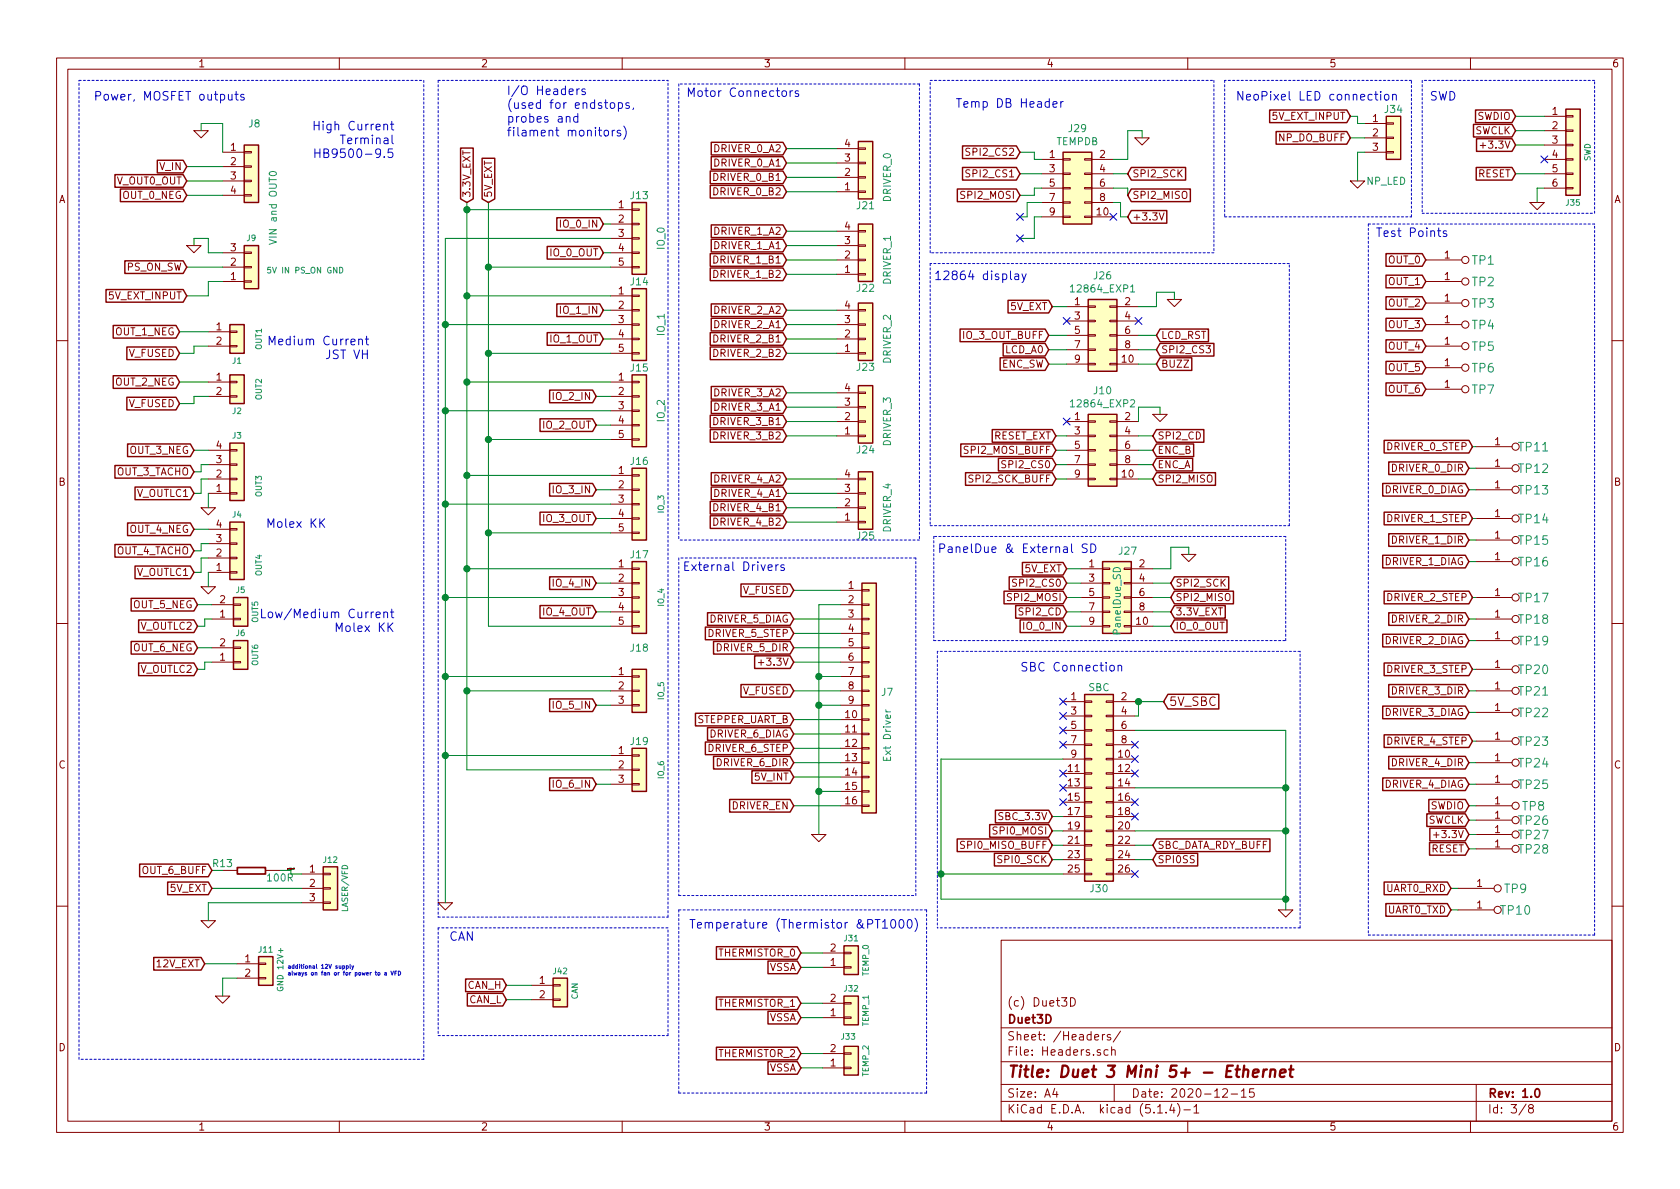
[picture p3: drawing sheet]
<svg xmlns="http://www.w3.org/2000/svg" width="297mm" height="210mm" viewBox="0 0 297 210" stroke-linecap="round" stroke-linejoin="round" font-family="sans-serif">
<defs><g id="words">
<text font-size="2.8" fill="#840000" x="178" y="190.5">Title: Duet 3 Mini 5+ - Ethernet</text>
<g font-size="2.1" fill="#0000c2">
<text x="16.5" y="17.8">Power, MOSFET outputs</text>
<text x="89.5" y="16.8">I/O Headers</text>
<text x="121.3" y="17.1">Motor Connectors</text>
<text x="218.4" y="17.8">NeoPixel LED connection</text>
<text x="252.7" y="17.8">SWD</text>
<text x="56.9" y="23.1">High Current</text>
<text x="89.5" y="19.2">(used for endstops,</text>
<text x="89.5" y="21.7">probes and</text>
<text x="168.9" y="19">Temp DB Header</text>
<text x="58.4" y="27.9">HB9500-9.5</text>
<text x="61" y="25.5">Terminal</text>
<text x="89.5" y="24.1">filament monitors)</text>
<text x="243.2" y="41.9">Test Points</text>
<text x="165.1" y="49.5">12864 display</text>
<text x="49.1" y="61.1">Medium Current</text>
<text x="58" y="63.5">JST VH</text>
<text x="48.1" y="93.3">Molex KK</text>
<text x="120.6" y="101">External Drivers</text>
<text x="165.7" y="97.8">PanelDue &amp; External SD</text>
<text x="48.7" y="109.3">Low/Medium Current</text>
<text x="60.2" y="111.8">Molex KK</text>
<text x="180.3" y="118.7">SBC Connection</text>
<text x="79.4" y="166.4">CAN</text>
<text x="121.8" y="164.2">Temperature (Thermistor &amp;PT1000)</text>
</g>
<g font-size="2.1" fill="#008484">
<text x="260.3" y="46.8">TP1</text>
<text x="260.3" y="50.6">TP2</text>
<text x="260.3" y="54.4">TP3</text>
<text x="260.3" y="58.2">TP4</text>
<text x="260.3" y="62">TP5</text>
<text x="260.3" y="65.9">TP6</text>
<text x="260.3" y="69.7">TP7</text>
<text x="268.6" y="83.6">TP12</text>
<text x="268.6" y="79.8">TP11</text>
<text x="268.6" y="87.4">TP13</text>
<text x="268.6" y="92.5">TP14</text>
<text x="268.6" y="100.1">TP16</text>
<text x="268.6" y="96.3">TP15</text>
<text x="268.6" y="106.5">TP17</text>
<text x="268.6" y="110.3">TP18</text>
<text x="268.6" y="119.2">TP20</text>
<text x="268.6" y="114.1">TP19</text>
<text x="268.6" y="123">TP21</text>
<text x="268.6" y="131.9">TP23</text>
<text x="268.6" y="126.8">TP22</text>
<text x="268.6" y="135.7">TP24</text>
<text x="268.6" y="139.5">TP25</text>
<text x="269.2" y="143.3">TP8</text>
<text x="268.6" y="148.4">TP27</text>
<text x="268.6" y="145.9">TP26</text>
<text x="268.6" y="150.9">TP28</text>
<text x="265.4" y="161.7">TP10</text>
<text x="266" y="157.9">TP9</text>
</g>
<g font-size="2.1" fill="#840000">
<text x="206.7" y="124.8">5V_SBC</text>
<text x="178" y="178">(c) Duet3D</text>
<text x="178" y="184">Sheet: /Headers/</text>
<text x="178" y="181">Duet3D</text>
<text x="178" y="186.7">File: Headers.sch</text>
<text x="178" y="196.9">KiCad E.D.A. kicad (5.1.4)-1</text>
<text x="178" y="194.1">Size: A4</text>
<text x="200" y="194.1">Date: 2020-12-15</text>
<text x="263" y="194.1">Rev: 1.0</text>
<text x="263" y="196.9">Id: 3/8</text>
</g>
<g font-size="1.8" fill="#840000">
<text x="35" y="11.9">1</text>
<text x="85" y="11.9">2</text>
<text x="135" y="11.9">3</text>
<text x="185" y="11.9">4</text>
<text x="235" y="11.9">5</text>
<text x="285" y="11.9">6</text>
<text x="225.1" y="21.2">5V_EXT_INPUT</text>
<text x="242.7" y="21.6">1</text>
<text x="260.7" y="23.7">SWCLK</text>
<text x="261.2" y="21.2">SWDIO</text>
<text x="274.5" y="20.3">1</text>
<text x="274.5" y="22.9">2</text>
<text x="40.8" y="26.7">1</text>
<text x="40.8" y="29.2">2</text>
<text x="126.4" y="26.9">DRIVER_0_A2</text>
<text x="126.4" y="29.5">DRIVER_0_A1</text>
<text x="149.4" y="28.6">3</text>
<text x="149.4" y="26">4</text>
<text x="171.3" y="27.6">SPI2_CS2</text>
<text x="185.6" y="27.9">1</text>
<text x="194.5" y="27.9">2</text>
<text x="226.2" y="25">NP_DO_BUFF</text>
<text x="242.7" y="24.1">2</text>
<text x="242.7" y="26.7">3</text>
<text x="262.5" y="26.3">+3.3V</text>
<text x="274.5" y="25.4">3</text>
<text x="274.5" y="27.9">4</text>
<text x="10.4" y="35.9">A</text>
<text x="20.6" y="32.6">V_OUT0_OUT</text>
<text x="21.7" y="35.2">OUT_0_NEG</text>
<text x="28.3" y="30.1">V_IN</text>
<text x="40.8" y="31.7">3</text>
<text x="40.8" y="34.3">4</text>
<text x="83.2" y="35" transform="rotate(-90 83.2 35)">3.3V_EXT</text>
<text x="87" y="35" transform="rotate(-90 87 35)">5V_EXT</text>
<text x="126.4" y="34.5">DRIVER_0_B2</text>
<text x="126.4" y="32">DRIVER_0_B1</text>
<text x="149.4" y="33.6">1</text>
<text x="149.4" y="31.1">2</text>
<text x="170.2" y="35.2">SPI2_MOSI</text>
<text x="171.3" y="31.4">SPI2_CS1</text>
<text x="185.6" y="30.5">3</text>
<text x="185.6" y="33">5</text>
<text x="185.6" y="35.6">7</text>
<text x="194.5" y="30.5">4</text>
<text x="194.5" y="33">6</text>
<text x="194.5" y="35.6">8</text>
<text x="200.2" y="35.2">SPI2_MISO</text>
<text x="200.2" y="31.4">SPI2_SCK</text>
<text x="261.3" y="31.4">RESET</text>
<text x="274.5" y="30.5">5</text>
<text x="274.5" y="33">6</text>
<text x="285.4" y="35.9">A</text>
<text x="99.3" y="40.3">IO_0_IN</text>
<text x="109.4" y="36.8">1</text>
<text x="109.4" y="39.4">2</text>
<text x="109.4" y="41.9">3</text>
<text x="126.4" y="41.5">DRIVER_1_A2</text>
<text x="149.4" y="40.6">4</text>
<text x="185.6" y="38.1">9</text>
<text x="194" y="38.1">10</text>
<text x="200.2" y="39">+3.3V</text>
<text x="22.4" y="47.9">PS_ON_SW</text>
<text x="40.8" y="47">2</text>
<text x="40.8" y="44.4">3</text>
<text x="97.3" y="45.3">IO_0_OUT</text>
<text x="109.4" y="44.4">4</text>
<text x="109.4" y="47">5</text>
<text x="126.4" y="46.6">DRIVER_1_B1</text>
<text x="126.4" y="44.1">DRIVER_1_A1</text>
<text x="149.4" y="45.7">2</text>
<text x="149.4" y="43.2">3</text>
<text x="245.6" y="46.6">OUT_0</text>
<text x="255.4" y="45.7">1</text>
<text x="19.4" y="53">5V_EXT_INPUT</text>
<text x="40.8" y="49.5">1</text>
<text x="109.4" y="52.1">1</text>
<text x="126.4" y="49.1">DRIVER_1_B2</text>
<text x="149.4" y="48.3">1</text>
<text x="190" y="54">1</text>
<text x="198.9" y="54">2</text>
<text x="245.6" y="50.4">OUT_1</text>
<text x="255.4" y="49.5">1</text>
<text x="255.4" y="53.3">1</text>
<text x="20.4" y="59.3">OUT_1_NEG</text>
<text x="38.3" y="58.4">1</text>
<text x="99.3" y="55.5">IO_1_IN</text>
<text x="109.4" y="54.6">2</text>
<text x="109.4" y="57.1">3</text>
<text x="109.4" y="59.7">4</text>
<text x="126.4" y="55.5">DRIVER_2_A2</text>
<text x="126.4" y="58">DRIVER_2_A1</text>
<text x="149.4" y="59.7">2</text>
<text x="149.4" y="57.1">3</text>
<text x="149.4" y="54.6">4</text>
<text x="170.4" y="59.9">IO_3_OUT_BUFF</text>
<text x="178.7" y="54.9">5V_EXT</text>
<text x="190" y="56.5">3</text>
<text x="190" y="59">5</text>
<text x="198.9" y="56.5">4</text>
<text x="198.9" y="59">6</text>
<text x="205.3" y="59.9">LCD_RST</text>
<text x="245.6" y="54.2">OUT_2</text>
<text x="245.6" y="58">OUT_3</text>
<text x="255.4" y="57.1">1</text>
<text x="22.8" y="63.1">V_FUSED</text>
<text x="38.3" y="61">2</text>
<text x="97.3" y="60.6">IO_1_OUT</text>
<text x="109.4" y="62.2">5</text>
<text x="126.4" y="63.1">DRIVER_2_B2</text>
<text x="126.4" y="60.6">DRIVER_2_B1</text>
<text x="149.4" y="62.2">1</text>
<text x="177.1" y="65">ENC_SW</text>
<text x="177.7" y="62.5">LCD_A0</text>
<text x="190" y="61.6">7</text>
<text x="190" y="64.1">9</text>
<text x="198.4" y="64.1">10</text>
<text x="198.9" y="61.6">8</text>
<text x="205.3" y="62.5">SPI2_CS3</text>
<text x="205.3" y="65">BUZZ</text>
<text x="245.6" y="65.7">OUT_5</text>
<text x="245.6" y="61.8">OUT_4</text>
<text x="255.4" y="61">1</text>
<text x="255.4" y="64.8">1</text>
<text x="20.4" y="68.2">OUT_2_NEG</text>
<text x="38.3" y="67.3">1</text>
<text x="38.3" y="69.8">2</text>
<text x="98" y="70.7">IO_2_IN</text>
<text x="109.4" y="67.3">1</text>
<text x="109.4" y="69.8">2</text>
<text x="126.4" y="70.1">DRIVER_3_A2</text>
<text x="149.4" y="71.7">3</text>
<text x="149.4" y="69.2">4</text>
<text x="245.6" y="69.5">OUT_6</text>
<text x="255.4" y="68.6">1</text>
<text x="22.8" y="72">V_FUSED</text>
<text x="96.1" y="75.8">IO_2_OUT</text>
<text x="109.4" y="72.4">3</text>
<text x="109.4" y="74.9">4</text>
<text x="109.4" y="77.5">5</text>
<text x="126.4" y="77.7">DRIVER_3_B2</text>
<text x="126.4" y="75.2">DRIVER_3_B1</text>
<text x="126.4" y="72.6">DRIVER_3_A1</text>
<text x="149.4" y="76.8">1</text>
<text x="149.4" y="74.3">2</text>
<text x="175.6" y="77.7">RESET_EXT</text>
<text x="190" y="74.3">1</text>
<text x="190" y="76.8">3</text>
<text x="198.9" y="74.3">2</text>
<text x="198.9" y="76.8">4</text>
<text x="204.6" y="77.7">SPI2_CD</text>
<text x="23" y="80.3">OUT_3_NEG</text>
<text x="38.3" y="81.9">3</text>
<text x="38.3" y="79.4">4</text>
<text x="109.4" y="83.8">1</text>
<text x="170.9" y="80.3">SPI2_MOSI_BUFF</text>
<text x="177.6" y="82.8">SPI2_CS0</text>
<text x="190" y="79.4">5</text>
<text x="190" y="81.9">7</text>
<text x="198.9" y="79.4">6</text>
<text x="198.9" y="81.9">8</text>
<text x="204.6" y="80.3">ENC_B</text>
<text x="204.6" y="82.8">ENC_A</text>
<text x="245.3" y="79.6">DRIVER_0_STEP</text>
<text x="246.3" y="83.4">DRIVER_0_DIR</text>
<text x="264.3" y="82.5">1</text>
<text x="264.3" y="78.7">1</text>
<text x="10.4" y="85.9">B</text>
<text x="20.5" y="84.1">OUT_3_TACHO</text>
<text x="24.3" y="87.9">V_OUTLC1</text>
<text x="38.3" y="87">1</text>
<text x="38.3" y="84.4">2</text>
<text x="98" y="87.2">IO_3_IN</text>
<text x="109.4" y="86.4">2</text>
<text x="109.4" y="88.9">3</text>
<text x="126.4" y="85.3">DRIVER_4_A2</text>
<text x="126.4" y="87.9">DRIVER_4_A1</text>
<text x="149.4" y="89.5">2</text>
<text x="149.4" y="87">3</text>
<text x="149.4" y="84.4">4</text>
<text x="171.7" y="85.3">SPI2_SCK_BUFF</text>
<text x="190" y="84.4">9</text>
<text x="198.4" y="84.4">10</text>
<text x="204.6" y="85.3">SPI2_MISO</text>
<text x="244.9" y="87.2">DRIVER_0_DIAG</text>
<text x="264.3" y="86.4">1</text>
<text x="285.4" y="85.9">B</text>
<text x="23" y="94.2">OUT_4_NEG</text>
<text x="38.3" y="95.9">3</text>
<text x="38.3" y="93.3">4</text>
<text x="96.1" y="92.3">IO_3_OUT</text>
<text x="109.4" y="91.4">4</text>
<text x="109.4" y="94">5</text>
<text x="126.4" y="93">DRIVER_4_B2</text>
<text x="126.4" y="90.4">DRIVER_4_B1</text>
<text x="149.4" y="92.1">1</text>
<text x="245.3" y="92.3">DRIVER_1_STEP</text>
<text x="264.3" y="95.2">1</text>
<text x="264.3" y="91.4">1</text>
<text x="20.5" y="98">OUT_4_TACHO</text>
<text x="24.3" y="101.8">V_OUTLC1</text>
<text x="38.3" y="101">1</text>
<text x="38.3" y="98.4">2</text>
<text x="109.4" y="100.3">1</text>
<text x="181.2" y="101.2">5V_EXT</text>
<text x="192.6" y="100.3">1</text>
<text x="201.4" y="100.3">2</text>
<text x="244.9" y="99.9">DRIVER_1_DIAG</text>
<text x="246.3" y="96.1">DRIVER_1_DIR</text>
<text x="264.3" y="99.1">1</text>
<text x="23.6" y="107.6">OUT_5_NEG</text>
<text x="38.9" y="106.7">2</text>
<text x="98" y="103.8">IO_4_IN</text>
<text x="109.4" y="102.9">2</text>
<text x="109.4" y="105.4">3</text>
<text x="109.4" y="107.9">4</text>
<text x="131.4" y="105">V_FUSED</text>
<text x="150" y="104.1">1</text>
<text x="150" y="106.7">2</text>
<text x="178.5" y="106.3">SPI2_MOSI</text>
<text x="179.6" y="103.8">SPI2_CS0</text>
<text x="192.6" y="102.9">3</text>
<text x="192.6" y="105.4">5</text>
<text x="192.6" y="107.9">7</text>
<text x="201.4" y="102.9">4</text>
<text x="201.4" y="105.4">6</text>
<text x="201.4" y="107.9">8</text>
<text x="207.8" y="103.8">SPI2_SCK</text>
<text x="207.8" y="106.3">SPI2_MISO</text>
<text x="245.3" y="106.3">DRIVER_2_STEP</text>
<text x="264.3" y="105.4">1</text>
<text x="24.9" y="111.4">V_OUTLC2</text>
<text x="38.9" y="109.2">1</text>
<text x="96.1" y="108.8">IO_4_OUT</text>
<text x="109.4" y="110.5">5</text>
<text x="125.3" y="112.6">DRIVER_5_STEP</text>
<text x="125.5" y="110.1">DRIVER_5_DIAG</text>
<text x="150" y="109.2">3</text>
<text x="150" y="111.8">4</text>
<text x="180.4" y="108.8">SPI2_CD</text>
<text x="181.2" y="111.4">IO_0_IN</text>
<text x="192.6" y="110.5">9</text>
<text x="201" y="110.5">10</text>
<text x="207.8" y="108.8">3.3V_EXT</text>
<text x="207.8" y="111.4">IO_0_OUT</text>
<text x="244.9" y="113.9">DRIVER_2_DIAG</text>
<text x="246.3" y="110.1">DRIVER_2_DIR</text>
<text x="264.3" y="113">1</text>
<text x="264.3" y="109.2">1</text>
<text x="23.6" y="115.2">OUT_6_NEG</text>
<text x="24.9" y="119">V_OUTLC2</text>
<text x="38.9" y="116.8">1</text>
<text x="38.9" y="114.3">2</text>
<text x="109.4" y="119.4">1</text>
<text x="126.9" y="115.2">DRIVER_5_DIR</text>
<text x="134.9" y="117.7">+3.3V</text>
<text x="150" y="114.3">5</text>
<text x="150" y="116.8">6</text>
<text x="150" y="119.4">7</text>
<text x="245.3" y="119">DRIVER_3_STEP</text>
<text x="264.3" y="118.1">1</text>
<text x="98" y="125.3">IO_5_IN</text>
<text x="109.4" y="121.9">2</text>
<text x="109.4" y="124.5">3</text>
<text x="131.4" y="122.8">V_FUSED</text>
<text x="150" y="121.9">8</text>
<text x="150" y="124.5">9</text>
<text x="189.4" y="123.8">1</text>
<text x="198.3" y="123.8">2</text>
<text x="246.3" y="122.8">DRIVER_3_DIR</text>
<text x="264.3" y="125.7">1</text>
<text x="264.3" y="121.9">1</text>
<text x="123.1" y="127.9">STEPPER_UART_B</text>
<text x="125.5" y="130.4">DRIVER_6_DIAG</text>
<text x="149.5" y="127">10</text>
<text x="149.5" y="129.5">11</text>
<text x="189.4" y="126.4">3</text>
<text x="189.4" y="128.9">5</text>
<text x="189.4" y="131.4">7</text>
<text x="198.3" y="126.4">4</text>
<text x="198.3" y="128.9">6</text>
<text x="198.3" y="131.4">8</text>
<text x="244.9" y="126.6">DRIVER_3_DIAG</text>
<text x="245.3" y="131.7">DRIVER_4_STEP</text>
<text x="264.3" y="130.8">1</text>
<text x="10.4" y="135.9">C</text>
<text x="109.4" y="133.3">1</text>
<text x="109.4" y="135.9">2</text>
<text x="125.3" y="133">DRIVER_6_STEP</text>
<text x="126.9" y="135.5">DRIVER_6_DIR</text>
<text x="149.5" y="132.1">12</text>
<text x="149.5" y="134.6">13</text>
<text x="149.5" y="137.2">14</text>
<text x="188.9" y="136.5">11</text>
<text x="189.4" y="134">9</text>
<text x="197.8" y="134">10</text>
<text x="197.8" y="136.5">12</text>
<text x="246.3" y="135.5">DRIVER_4_DIR</text>
<text x="264.3" y="134.6">1</text>
<text x="285.4" y="135.9">C</text>
<text x="98" y="139.3">IO_6_IN</text>
<text x="109.4" y="138.4">3</text>
<text x="129.4" y="143.1">DRIVER_EN</text>
<text x="133.6" y="138">5V_INT</text>
<text x="149.5" y="139.7">15</text>
<text x="149.5" y="142.2">16</text>
<text x="188.9" y="139.1">13</text>
<text x="188.9" y="141.6">15</text>
<text x="197.8" y="139.1">14</text>
<text x="197.8" y="141.6">16</text>
<text x="244.9" y="139.3">DRIVER_4_DIAG</text>
<text x="252.9" y="143.1">SWDIO</text>
<text x="264.3" y="138.4">1</text>
<text x="264.3" y="142.2">1</text>
<text x="175.9" y="147.6">SPI0_MOSI</text>
<text x="176.9" y="145">SBC_3.3V</text>
<text x="188.9" y="144.1">17</text>
<text x="188.9" y="146.7">19</text>
<text x="188.9" y="149.2">21</text>
<text x="197.8" y="144.1">18</text>
<text x="197.8" y="146.7">20</text>
<text x="197.8" y="149.2">22</text>
<text x="252.5" y="145.7">SWCLK</text>
<text x="254.3" y="148.2">+3.3V</text>
<text x="264.3" y="147.3">1</text>
<text x="264.3" y="144.8">1</text>
<text x="264.3" y="149.9">1</text>
<text x="25.3" y="154.6">OUT_6_BUFF</text>
<text x="54.8" y="154.3">1</text>
<text x="170.2" y="150.1">SPI0_MISO_BUFF</text>
<text x="176.7" y="152.6">SPI0_SCK</text>
<text x="188.9" y="151.8">23</text>
<text x="188.9" y="154.3">25</text>
<text x="197.8" y="151.8">24</text>
<text x="197.8" y="154.3">26</text>
<text x="204.6" y="150.1">SBC_DATA_RDY_BUFF</text>
<text x="204.6" y="152.6">SPI0SS</text>
<text x="253" y="150.7">RESET</text>
<text x="30.1" y="157.7">5V_EXT</text>
<text x="54.8" y="156.8">2</text>
<text x="54.8" y="159.4">3</text>
<text x="245.1" y="157.7">UART0_RXD</text>
<text x="245.3" y="161.5">UART0_TXD</text>
<text x="261.1" y="160.6">1</text>
<text x="261.1" y="156.8">1</text>
<text x="27.8" y="171.1">12V_EXT</text>
<text x="43.3" y="170.2">1</text>
<text x="43.3" y="172.7">2</text>
<text x="95.4" y="174">1</text>
<text x="127.2" y="169.2">THERMISTOR_0</text>
<text x="136" y="171.7">VSSA</text>
<text x="146.8" y="170.8">1</text>
<text x="146.8" y="168.3">2</text>
<text x="82.7" y="174.9">CAN_H</text>
<text x="82.9" y="177.4">CAN_L</text>
<text x="95.4" y="176.5">2</text>
<text x="127.2" y="178">THERMISTOR_1</text>
<text x="146.8" y="179.7">1</text>
<text x="146.8" y="177.2">2</text>
<text x="10.4" y="185.9">D</text>
<text x="136" y="180.6">VSSA</text>
<text x="285.4" y="185.9">D</text>
<text x="127.2" y="186.9">THERMISTOR_2</text>
<text x="136" y="189.5">VSSA</text>
<text x="146.8" y="188.6">1</text>
<text x="146.8" y="186">2</text>
<text x="35" y="199.9">1</text>
<text x="85" y="199.9">2</text>
<text x="135" y="199.9">3</text>
<text x="185" y="199.9">4</text>
<text x="235" y="199.9">5</text>
<text x="285" y="199.9">6</text>
</g>
<g font-size="1.8" fill="#008484">
<text x="44" y="22.5">J8</text>
<text x="189" y="23.4">J29</text>
<text x="244.9" y="20">J34</text>
<text x="186.8" y="25.7">TEMPDB</text>
<text x="111.6" y="35.2">J13</text>
<text x="157.5" y="35.7" transform="rotate(-90 157.5 35.7)">DRIVER_0</text>
<text x="241.6" y="32.7">NP_LED</text>
<text x="151.6" y="37">J21</text>
<text x="48.9" y="42.6" transform="rotate(-90 48.9 42.6)">VIN and OUT0</text>
<text x="117.5" y="44.1" transform="rotate(-90 117.5 44.1)">IO_0</text>
<text x="111.6" y="50.5">J14</text>
<text x="151.6" y="51.6">J22</text>
<text x="157.5" y="50.3" transform="rotate(-90 157.5 50.3)">DRIVER_1</text>
<text x="189.7" y="51.7">12864_EXP1</text>
<text x="193.5" y="49.4">J26</text>
<text x="117.5" y="59.3" transform="rotate(-90 117.5 59.3)">IO_1</text>
<text x="111.6" y="65.7">J15</text>
<text x="151.6" y="65.6">J23</text>
<text x="157.5" y="64.3" transform="rotate(-90 157.5 64.3)">DRIVER_2</text>
<text x="193.5" y="69.7">J10</text>
<text x="117.5" y="74.5" transform="rotate(-90 117.5 74.5)">IO_2</text>
<text x="189.7" y="72">12864_EXP2</text>
<text x="111.6" y="82.2">J16</text>
<text x="151.6" y="80.2">J24</text>
<text x="157.5" y="78.9" transform="rotate(-90 157.5 78.9)">DRIVER_3</text>
<text x="151.6" y="95.4">J25</text>
<text x="157.5" y="94.1" transform="rotate(-90 157.5 94.1)">DRIVER_4</text>
<text x="111.6" y="98.7">J17</text>
<text x="197.9" y="98.1">J27</text>
<text x="198.2" y="112" transform="rotate(-90 198.2 112)">PanelDue_SD</text>
<text x="111.6" y="115.2">J18</text>
<text x="155.9" y="123.1">J7</text>
<text x="192.5" y="122.2">SBC</text>
<text x="111.6" y="131.7">J19</text>
<text x="157.5" y="134.3" transform="rotate(-90 157.5 134.3)">Ext Driver</text>
<text x="47.4" y="155.9">100R</text>
<text x="192.8" y="157.8">J30</text>
</g>
<text font-size="1.8" fill="#008400" x="37.7" y="153.3">R13</text>
<g font-size="1.4" fill="#008484">
<text x="281.2" y="28.6" transform="rotate(-90 281.2 28.6)">SWD</text>
<text x="277" y="36.4">J35</text>
<text x="43.7" y="42.6">J9</text>
<text x="47.9" y="48.3">5V IN PS_ON GND</text>
<text x="41.1" y="64.3">J1</text>
<text x="46.3" y="61.8" transform="rotate(-90 46.3 61.8)">OUT1</text>
<text x="46.3" y="70.7" transform="rotate(-90 46.3 70.7)">OUT2</text>
<text x="41.1" y="73.2">J2</text>
<text x="41.1" y="77.5">J3</text>
<text x="46.3" y="87.9" transform="rotate(-90 46.3 87.9)">OUT3</text>
<text x="41.1" y="91.5">J4</text>
<text x="117.4" y="90.7" transform="rotate(-90 117.4 90.7)">IO_3</text>
<text x="46.3" y="101.8" transform="rotate(-90 46.3 101.8)">OUT4</text>
<text x="41.8" y="104.8">J5</text>
<text x="117.4" y="107.2" transform="rotate(-90 117.4 107.2)">IO_4</text>
<text x="41.8" y="112.5">J6</text>
<text x="45.6" y="110.1" transform="rotate(-90 45.6 110.1)">OUT5</text>
<text x="45.6" y="117.7" transform="rotate(-90 45.6 117.7)">OUT6</text>
<text x="117.4" y="123.7" transform="rotate(-90 117.4 123.7)">IO_5</text>
<text x="117.4" y="137.7" transform="rotate(-90 117.4 137.7)">IO_6</text>
<text x="57.3" y="152.6">J12</text>
<text x="61.5" y="161.1" transform="rotate(-90 61.5 161.1)">LASER/VFD</text>
<text x="149.3" y="166.4">J31</text>
<text x="45.8" y="168.4">J11</text>
<text x="97.9" y="172.3">J42</text>
<text x="153.6" y="172.5" transform="rotate(-90 153.6 172.5)">TEMP_0</text>
<text x="50.1" y="174.9" transform="rotate(-90 50.1 174.9)">GND 12V+</text>
<text x="102.2" y="176.8" transform="rotate(-90 102.2 176.8)">CAN</text>
<text x="149.3" y="175.3">J32</text>
<text x="148.8" y="183.8">J33</text>
<text x="153.6" y="181.4" transform="rotate(-90 153.6 181.4)">TEMP_1</text>
<text x="153.6" y="190.3" transform="rotate(-90 153.6 190.3)">TEMP_2</text>
</g>
<g font-size="1" fill="#0000c2">
<text x="50.8" y="171.3">additional 12V supply</text>
<text x="50.8" y="172.5">always on fan or for power to a VFD</text>
</g>
<text font-size=".3" x="50.8" y="153.7">out6buff</text>
</g></defs>
<g fill="none" stroke="#840000" stroke-width=".18">
<path d="M10 10.3h277v189.9h-277zM12 12.2h273v186.1h-273zM60 10.3v1.9M110 10.3v1.9M160 10.3v1.9M210 10.3v1.9M260 10.3v1.9M34.3 23.1h2.5l-1.2 1.3zM39.4 26.9h3.8M39.4 29.5h3.8M39.4 32h3.8M39.4 34.5h3.8"/>
<path d="M43.2 34.4h1.2v.3h-1.2zM43.2 31.9h1.2v.2h-1.2zM43.2 26.8h1.2v.2h-1.2zM43.2 29.3h1.2v.3h-1.2zM107.9 37.1h3.9M107.9 39.6h3.9M111.8 39.5h1.2v.2h-1.2zM111.8 37h1.2v.2h-1.2zM148 33.9h3.8M148 31.4h3.8M148 28.8h3.8M148 26.3h3.8"/>
<path d="M151.8 26.2h1.2v.2h-1.2zM151.8 28.7h1.2v.3h-1.2zM151.8 33.8h1.2v.2h-1.2zM151.8 31.2h1.2v.3h-1.2zM171.5 30.1l-.5-.1-.2 .1 .1 .5 .5 .2 .1 .3-.3 .2-.4-.1M171.5 26.3l-.5-.1-.2 .1 .1 .5 .5 .2 .1 .2-.3 .3-.4-.1M184.1 28.2h3.9M184.1 30.7h3.9M184.1 33.3h3.9M184.1 38.3h3.9M184.1 35.8h3.9M188 38.2h1.2v.3h-1.2z"/>
<path d="M188 35.7h1.2v.2h-1.2zM188 30.6h1.2v.3h-1.2zM188 28.1h1.2v.2h-1.2zM188 33.1h1.2v.3h-1.2zM191.8 38.2h1.2v.3h-1.2zM191.8 35.7h1.2v.2h-1.2zM191.8 30.6h1.2v.3h-1.2zM191.8 28.1h1.2v.2h-1.2zM191.8 33.1h1.2v.3h-1.2zM193 28.2h3.8M193 30.7h3.8M193 33.3h3.8"/>
<path d="M193 38.3h3.8M193 35.8h3.8M200.7 24.4h2.5l-1.3 1.2zM205 37.6l.4 1.3 .4-1.3M238.8 32h2.5l-1.3 1.3zM241.3 21.8h3.8M241.3 24.4h3.8M241.3 26.9h3.8M245.1 26.8h1.3v.2h-1.3zM245.1 21.7h1.3v.3h-1.3zM245.1 24.3h1.3v.2h-1.3zM261.7 25.7h1"/>
<path d="M270.5 35.8h2.5l-1.2 1.3zM273 20.6h3.9M273 23.1h3.9M273 25.6h3.9M273 28.2h3.9M273 30.7h3.9M273 33.3h3.9M276.9 30.6h1.2v.3h-1.2zM276.9 33.1h1.2v.3h-1.2zM276.9 28.1h1.2v.2h-1.2zM276.9 23h1.2v.2h-1.2zM276.9 20.4h1.2v.3h-1.2z"/>
<path d="M276.9 25.5h1.2v.3h-1.2zM33 43.4h2.6l-1.3 1.3zM36.8 58.7h3.8M39.4 44.7h3.8M39.4 47.2h3.8M39.4 49.8h3.8M40.6 58.5h1.3v.3h-1.3zM43.2 44.6h1.2v.2h-1.2zM43.2 49.7h1.2v.2h-1.2zM43.2 47.1h1.2v.3h-1.2zM107.9 52.3h3.9M107.9 54.9h3.9"/>
<path d="M107.9 57.4h3.9M107.9 59.9h3.9M107.9 42.2h3.9M107.9 44.7h3.9M107.9 47.2h3.9M111.8 59.8h1.2v.3h-1.2zM111.8 54.7h1.2v.3h-1.2zM111.8 52.2h1.2v.2h-1.2zM111.8 57.3h1.2v.2h-1.2zM111.8 47.1h1.2v.3h-1.2zM111.8 44.6h1.2v.2h-1.2zM111.8 42h1.2v.3h-1.2z"/>
<path d="M148 54.9h3.8M148 57.4h3.8M148 59.9h3.8M148 48.5h3.8M148 46h3.8M148 43.4h3.8M148 40.9h3.8M151.8 40.8h1.2v.2h-1.2zM151.8 43.3h1.2v.3h-1.2zM151.8 48.4h1.2v.2h-1.2zM151.8 45.8h1.2v.3h-1.2zM151.8 54.7h1.2v.3h-1.2z"/>
<path d="M151.8 57.3h1.2v.2h-1.2zM151.8 59.8h1.2v.3h-1.2zM188.6 54.2h3.8M188.6 56.8h3.8M188.6 59.3h3.8M192.4 56.6h1.3v.3h-1.3zM192.4 54.1h1.3v.3h-1.3zM192.4 59.2h1.3v.2h-1.3zM196.2 56.6h1.3v.3h-1.3zM196.2 54.1h1.3v.3h-1.3zM196.2 59.2h1.3v.2h-1.3zM197.5 54.2h3.8"/>
<path d="M197.5 56.8h3.8M197.5 59.3h3.8M206.4 53h2.5l-1.3 1.2zM252.1 57.4h6.3M252.1 46h6.3M252.1 49.8h6.3M252.1 53.6h6.3M10 60.2h2M36.8 67.6h3.8M36.8 70.1h3.8M36.8 79.6h3.8M36.8 61.2h3.8"/>
<path d="M40.6 70h1.3v.2h-1.3zM40.6 67.4h1.3v.3h-1.3zM40.6 61.1h1.3v.2h-1.3zM40.6 79.5h1.3v.3h-1.3zM107.9 67.6h3.9M107.9 70.1h3.9M107.9 72.6h3.9M107.9 75.2h3.9M107.9 77.7h3.9M107.9 62.5h3.9M111.8 77.6h1.2v.2h-1.2zM111.8 75.1h1.2v.2h-1.2z"/>
<path d="M111.8 70h1.2v.2h-1.2zM111.8 67.4h1.2v.3h-1.2zM111.8 72.5h1.2v.3h-1.2zM111.8 62.4h1.2v.2h-1.2zM148 62.5h3.8M148 77.1h3.8M148 74.5h3.8M148 72h3.8M148 69.5h3.8M151.8 62.4h1.2v.2h-1.2zM151.8 69.3h1.2v.3h-1.2zM151.8 71.9h1.2v.2h-1.2z"/>
<path d="M151.8 77h1.2v.2h-1.2zM151.8 74.4h1.2v.3h-1.2zM188.6 77.1h3.8M188.6 74.5h3.8M188.6 79.6h3.8M188.6 64.4h3.8M188.6 61.8h3.8M192.4 77h1.3v.2h-1.3zM192.4 74.4h1.3v.3h-1.3zM192.4 79.5h1.3v.3h-1.3zM192.4 64.3h1.3v.2h-1.3zM192.4 61.7h1.3v.3h-1.3z"/>
<path d="M196.2 77h1.3v.2h-1.3zM196.2 74.4h1.3v.3h-1.3zM196.2 79.5h1.3v.3h-1.3zM196.2 64.3h1.3v.2h-1.3zM196.2 61.7h1.3v.3h-1.3zM197.5 77.1h3.8M197.5 74.5h3.8M197.5 79.6h3.8M197.5 64.4h3.8M197.5 61.8h3.8M203.8 73.3h2.6l-1.3 1.2zM252.1 61.2h6.3"/>
<path d="M252.1 68.8h6.3M252.1 65h6.3M261 79h6.3M285 60.2h2M35.6 89.8h2.5l-1.3 1.3zM36.8 87.2h3.8M36.8 84.7h3.8M36.8 98.7h3.8M36.8 96.1h3.8M36.8 93.6h3.8M36.8 82.2h3.8M40.6 93.5h1.3v.2h-1.3z"/>
<path d="M40.6 96h1.3v.3h-1.3zM40.6 98.5h1.3v.3h-1.3zM40.6 82h1.3v.3h-1.3zM40.6 87.1h1.3v.3h-1.3zM40.6 84.6h1.3v.2h-1.3zM107.9 91.7h3.9M107.9 86.6h3.9M107.9 84.1h3.9M107.9 89.1h3.9M107.9 94.2h3.9M111.8 94.1h1.2v.3h-1.2zM111.8 91.6h1.2v.2h-1.2z"/>
<path d="M111.8 86.5h1.2v.2h-1.2zM111.8 83.9h1.2v.3h-1.2zM111.8 89h1.2v.3h-1.2zM148 92.3h3.8M148 89.8h3.8M148 87.2h3.8M148 84.7h3.8M151.8 84.6h1.2v.2h-1.2zM151.8 87.1h1.2v.3h-1.2zM151.8 92.2h1.2v.3h-1.2zM151.8 89.7h1.2v.2h-1.2zM177.8 81.5h-.5l-.1 .1v.4l.6 .2v.3l-.2 .2h-.5"/>
<path d="M188.6 84.7h3.8M188.6 82.2h3.8M192.4 84.6h1.3v.2h-1.3zM192.4 82h1.3v.3h-1.3zM196.2 84.6h1.3v.2h-1.3zM196.2 82h1.3v.3h-1.3zM197.5 84.7h3.8M197.5 82.2h3.8M208.9 98h2.6l-1.3 1.3zM261 99.3h6.3M261 95.5h6.3M261 91.7h6.3"/>
<path d="M261 86.6h6.3M261 82.8h6.3M10 110.3h2M35.6 103.8h2.5l-1.3 1.2zM36.8 101.2h3.8M37.5 109.5h3.8M37.5 117.1h3.8M37.5 114.5h3.8M37.5 106.9h3.8M40.6 101.1h1.3v.2h-1.3zM41.3 114.4h1.2v.3h-1.2zM41.3 117h1.2v.2h-1.2z"/>
<path d="M41.3 106.8h1.2v.3h-1.2zM41.3 109.3h1.2v.3h-1.2zM107.9 100.6h3.9M107.9 110.7h3.9M107.9 103.1h3.9M107.9 105.7h3.9M107.9 108.2h3.9M107.9 119.6h3.9M111.8 119.5h1.2v.3h-1.2zM111.8 110.6h1.2v.3h-1.2zM111.8 108.1h1.2v.2h-1.2zM111.8 103h1.2v.2h-1.2z"/>
<path d="M111.8 100.5h1.2v.2h-1.2zM111.8 105.5h1.2v.3h-1.2zM134.1 117.2h1M148.6 109.5h3.8M148.6 117.1h3.8M148.6 114.5h3.8M148.6 106.9h3.8M148.6 104.4h3.8M148.6 112h3.8M148.6 119.6h3.8M152.4 119.5h1.3v.3h-1.3zM152.4 117h1.3v.2h-1.3z"/>
<path d="M152.4 114.4h1.3v.3h-1.3zM152.4 111.9h1.3v.2h-1.3zM152.4 109.3h1.3v.3h-1.3zM152.4 106.8h1.3v.3h-1.3zM152.4 104.3h1.3v.2h-1.3zM179.7 102.5l-.5-.1-.1 .1v.5l.6 .2v.2l-.2 .3-.5-.1M191.1 100.6h3.8M191.1 110.7h3.8M191.1 103.1h3.8M191.1 105.7h3.8M191.1 108.2h3.8M194.9 110.6h1.3v.3h-1.3z"/>
<path d="M194.9 108.1h1.3v.2h-1.3zM194.9 103h1.3v.2h-1.3zM194.9 100.5h1.3v.2h-1.3zM194.9 105.5h1.3v.3h-1.3zM198.8 110.6h1.2v.3h-1.2zM198.8 108.1h1.2v.2h-1.2zM198.8 103h1.2v.2h-1.2zM198.8 100.5h1.2v.2h-1.2zM198.8 105.5h1.2v.3h-1.2zM200 100.6h3.8M200 110.7h3.8M200 103.1h3.8"/>
<path d="M200 105.7h3.8M200 108.2h3.8M261 118.4h6.3M261 105.7h6.3M261 113.3h6.3M261 109.5h6.3M285 110.3h2M107.9 138.7h3.9M107.9 122.2h3.9M107.9 133.6h3.9M107.9 136.1h3.9M107.9 124.7h3.9"/>
<path d="M111.8 138.6h1.2v.2h-1.2zM111.8 133.5h1.2v.2h-1.2zM111.8 136h1.2v.3h-1.2zM111.8 124.6h1.2v.2h-1.2zM111.8 122h1.2v.3h-1.2zM148.6 134.9h3.8M148.6 122.2h3.8M148.6 127.2h3.8M148.6 129.8h3.8M148.6 132.3h3.8M148.6 137.4h3.8M148.6 139.9h3.8"/>
<path d="M148.6 124.7h3.8M152.4 127.1h1.3v.3h-1.3zM152.4 129.7h1.3v.2h-1.3zM152.4 132.2h1.3v.3h-1.3zM152.4 134.7h1.3v.3h-1.3zM152.4 137.3h1.3v.2h-1.3zM152.4 139.8h1.3v.3h-1.3zM152.4 124.6h1.3v.2h-1.3zM152.4 122h1.3v.3h-1.3zM188 124.1h3.8M188 134.2h3.8M188 136.8h3.8"/>
<path d="M188 139.3h3.8M188 126.6h3.8M188 129.2h3.8M188 131.7h3.8M191.8 136.6h1.2v.3h-1.2zM191.8 134.1h1.2v.3h-1.2zM191.8 131.6h1.2v.2h-1.2zM191.8 129h1.2v.3h-1.2zM191.8 139.2h1.2v.2h-1.2zM191.8 126.5h1.2v.2h-1.2zM191.8 123.9h1.2v.3h-1.2zM195.6 136.6h1.2v.3h-1.2z"/>
<path d="M195.6 134.1h1.2v.3h-1.2zM195.6 131.6h1.2v.2h-1.2zM195.6 129h1.2v.3h-1.2zM195.6 139.2h1.2v.2h-1.2zM195.6 126.5h1.2v.2h-1.2zM195.6 123.9h1.2v.3h-1.2zM196.8 124.1h3.9M196.8 134.2h3.9M196.8 136.8h3.9M196.8 139.3h3.9M196.8 126.6h3.9M196.8 129.2h3.9"/>
<path d="M196.8 131.7h3.9M261 138.7h6.3M261 134.9h6.3M261 131.1h6.3M261 126h6.3M261 122.2h6.3M39.4 153.9h2.5M47 153.9h2.5M53.3 154.6h3.8M53.3 157.1h3.8M53.3 159.6h3.8M57.1 159.5h1.3v.3h-1.3z"/>
<path d="M57.1 154.4h1.3v.3h-1.3zM57.1 157h1.3v.2h-1.3zM77.5 159.6h2.5l-1.3 1.3zM143.5 147.6h2.5l-1.2 1.2zM148.6 142.5h3.8M152.4 142.4h1.3v.2h-1.3zM188 154.6h3.8M188 141.9h3.8M188 144.4h3.8M188 146.9h3.8M188 149.5h3.8M188 152h3.8"/>
<path d="M191.8 144.3h1.2v.2h-1.2zM191.8 146.8h1.2v.3h-1.2zM191.8 149.3h1.2v.3h-1.2zM191.8 151.9h1.2v.2h-1.2zM191.8 154.4h1.2v.3h-1.2zM191.8 141.7h1.2v.3h-1.2zM195.6 144.3h1.2v.2h-1.2zM195.6 146.8h1.2v.3h-1.2zM195.6 149.3h1.2v.3h-1.2zM195.6 151.9h1.2v.2h-1.2zM195.6 154.4h1.2v.3h-1.2zM195.6 141.7h1.2v.3h-1.2z"/>
<path d="M196.8 154.6h3.9M196.8 141.9h3.9M196.8 144.4h3.9M196.8 146.9h3.9M196.8 149.5h3.9M196.8 152h3.9M253.5 147.6h.9M257.8 157.1h6.4M261 142.5h6.3M261 147.6h6.3M261 145h6.3M261 150.1h6.3"/>
<path d="M10 160.2h2M35.6 162.8h2.5l-1.3 1.3zM38.1 176.1h2.5l-1.2 1.3zM41.9 170.4h3.8M41.9 173h3.8M45.7 172.8h1.3v.3h-1.3zM45.7 170.3h1.3v.3h-1.3zM94 174.2h3.8M94 176.8h3.8M97.8 176.7h1.3v.2h-1.3zM97.8 174.1h1.3v.3h-1.3zM145.4 171.1h3.8"/>
<path d="M145.4 168.5h3.8M145.4 180h3.8M145.4 177.4h3.8M149.2 168.4h1.3v.3h-1.3zM149.2 170.9h1.3v.3h-1.3zM149.2 177.3h1.3v.2h-1.3zM149.2 179.8h1.3v.3h-1.3zM177 166.3h108v32h-108zM189.3 176.4a.75 .75 0 0 1 .8 .8 .75 .75 0 0 1-.8 .7zM226.1 160.9h2.5l-1.3 1.3zM257.8 160.9h6.4M285 160.2h2"/>
<path d="M60 198.3v1.9M110 198.3v1.9M145.4 188.8h3.8M145.4 186.3h3.8M149.2 186.2h1.3v.2h-1.3zM149.2 188.7h1.3v.3h-1.3zM160 198.3v1.9M177 194.8h108M177 191.8h108M177 187.8h108M177 181.8h108M186.5 192.5l-.4 1h1"/>
<path d="M186.8 193v1M194.9 182.9v1M195.3 182.9l-.3 .2-.1 .1M195.9 185.7l-.4-.1-.3 .3 .1 .6h.6M196.3 183a.37 .37 0 0 0-.5 .1v.3l.5 .1 .1 .1-.2 .3-.4-.1M196.5 185.7l.3-.1 .3 .1 .1 .9M196.5 185.1v1.5M197 191.8v3M198.1 182.3l-1.3 2M204.7 196.8h.8M206.2 196.7v.1M207.2 195.2l-.4 1.1h.9"/>
<path d="M207.5 195.8v1M208.2 195.1a1.71 1.71 0 0 1 0 2.3M209.3 196.3h1.2M210 198.3v1.9M211.1 195.8l.4-.5v1.5M211.1 196.8h.9M216.2 192.7l.2-.2h.4l.2 .5-.9 1h.9M217.7 193.5h1.1M219.5 193l.4-.5v1.5M219.5 194h.8M221.7 192.5h-.7l-.1 .7 .2-.1 .5 .1 .2 .2-.1 .5-.2 .1-.6-.1M260 198.3v1.9"/>
<path d="M261 191.8v6.5M269.8 195.2l-1.2 2M270.6 196l-.3-.2v-.2l.3-.3h.2l.3 .3-.1 .2-.6 .2a.48 .48 0 0 0-.1 .7l.3 .1 .4-.1a.48 .48 0 0 0-.2-.7"/>
<circle cx="259.1" cy="49.8" r=".63"/>
<circle cx="259.1" cy="53.6" r=".63"/>
<circle cx="259.1" cy="57.4" r=".63"/>
<circle cx="259.1" cy="46" r=".63"/>
<circle cx="259.1" cy="68.8" r=".63"/>
<circle cx="259.1" cy="61.2" r=".63"/>
<circle cx="259.1" cy="65" r=".63"/>
<circle cx="268" cy="79" r=".63"/>
<circle cx="268" cy="86.6" r=".63"/>
<circle cx="268" cy="91.7" r=".63"/>
<circle cx="268" cy="99.3" r=".63"/>
<circle cx="268" cy="95.5" r=".63"/>
<circle cx="268" cy="82.8" r=".63"/>
<circle cx="268" cy="109.5" r=".63"/>
<circle cx="268" cy="105.7" r=".63"/>
<circle cx="268" cy="113.3" r=".63"/>
<circle cx="268" cy="118.4" r=".63"/>
<circle cx="268" cy="122.2" r=".63"/>
<circle cx="268" cy="126" r=".63"/>
<circle cx="268" cy="134.9" r=".63"/>
<circle cx="268" cy="138.7" r=".63"/>
<circle cx="268" cy="131.1" r=".63"/>
<circle cx="264.8" cy="157.1" r=".63"/>
<circle cx="268" cy="145" r=".63"/>
<circle cx="268" cy="147.6" r=".63"/>
<circle cx="268" cy="150.1" r=".63"/>
<circle cx="268" cy="142.5" r=".63"/>
<circle cx="264.8" cy="160.9" r=".63"/>
</g>
<path d="M42 153.4h4.9v1.2h-4.9zM271.5 192.7l.2-.2a.81 .81 0 0 1 .6 .6 .81 .81 0 0 1-.3 .8l-.1 .1a.79 .79 0 0 1-.4-1.3z" fill="none" stroke="#840000" stroke-width=".3"/>
<path d="M219.9 189.3a.5 .5 0 0 1 .8 .1l-.1 1M220 188.4l-.3 2M221.5 189.8l1-.2v-.4l-.6-.1-.3 .3v.9l.1 .1 .6-.1M223.4 189.1l-.1 1.3M224 189.1a.54 .54 0 0 0-.6 .4M224.7 189.3a.5 .5 0 0 1 .8 .1l-.1 1M224.7 189.1l-.2 1.3M226.3 189.8l1-.2v-.4l-.6-.1-.3 .3-.1 .9 .2 .1 .6-.1M227.9 189.1h.8M228.3 188.4l-.2 1.8 .1 .1 .3 .1" fill="none" stroke="#840000" stroke-width=".41"/>
<g fill="#ffffc2" stroke="#ffffc2" stroke-width=".18">
<path d="M111.8 66.3h2.5v12.7h-2.5z"/>
<path d="M111.8 51h2.5v12.7h-2.5z"/>
<path d="M111.8 35.8h2.5v12.7h-2.5z"/>
<path d="M57.1 153.3h2.6v7.6h-2.6z"/>
<path d="M194.9 99.3h5.1v12.7h-5.1z"/>
<path d="M276.9 19.3h2.5v15.2h-2.5z"/>
<path d="M188 26.9h5v12.7h-5z"/>
<path d="M111.8 132.3h2.5v7.6h-2.5z"/>
<path d="M151.8 39.6h2.5v10.2h-2.5z"/>
<path d="M151.8 53.6h2.5v10.1h-2.5z"/>
<path d="M151.8 68.2h2.5v10.2h-2.5z"/>
<path d="M151.8 83.4h2.5v10.2h-2.5z"/>
<path d="M43.2 43.4h2.5v7.6h-2.5z"/>
<path d="M245.1 20.6h2.5v7.6h-2.5z"/>
<path d="M151.8 25h2.5v10.2h-2.5z"/>
<path d="M40.6 92.3h2.6v10.2h-2.6z"/>
<path d="M41.3 113.3h2.5v5.1h-2.5z"/>
<path d="M41.3 105.7h2.5v5h-2.5z"/>
<path d="M152.4 103.1h2.5v40.7h-2.5z"/>
<path d="M191.8 122.8h5v33h-5z"/>
<path d="M45.7 169.2h2.6v5h-2.6z"/>
<path d="M192.4 73.3h5.1v12.7h-5.1z"/>
<path d="M192.4 53h5.1v12.7h-5.1z"/>
<path d="M97.8 173h2.5v5h-2.5z"/>
<path d="M111.8 82.8h2.5v12.7h-2.5z"/>
<path d="M40.6 66.3h2.6v5.1h-2.6z"/>
<path d="M40.6 57.4h2.6v5.1h-2.6z"/>
<path d="M111.8 118.4h2.5v7.6h-2.5z"/>
<path d="M40.6 78.4h2.6v10.1h-2.6z"/>
<path d="M149.2 167.3h2.6v5h-2.6z"/>
<path d="M111.8 99.3h2.5v12.7h-2.5z"/>
<path d="M43.2 25.6h2.5v10.2h-2.5z"/>
<path d="M149.2 176.1h2.6v5.1h-2.6z"/>
<path d="M149.2 185h2.6v5.1h-2.6z"/>
</g>
<g fill="none" stroke="#840000" stroke-width=".25">
<path d="M224.5 19.5h13.6l.7 1.1-.7 1.1h-13.6zM260.9 19.5h6.4l.7 1.1-.7 1.1h-6.4zM276.9 19.3h2.5v15.2h-2.5zM20.3 30.9h12.1l.6 1.1-.6 1.1h-12.1zM21.3 33.4h11.1l.6 1.1-.6 1.2h-11.1zM27.8 28.3h4.6l.6 1.2-.6 1.1h-4.6zM43.2 25.6h2.5v10.2h-2.5zM81.4 26.2h2.3v9l-1.2 .6-1.1-.6zM85.2 28h2.3v7.2l-1.1 .6-1.2-.6zM98.5 38.5h7.5l.7 1.1-.7 1.1h-7.5zM111.8 35.8h2.5v12.7h-2.5zM125.6 32.8h12.8l.7 1.1-.7 1.1h-12.8z"/>
<path d="M125.6 30.2h12.8l.7 1.2-.7 1.1h-12.8zM125.8 25.2h12.6l.7 1.1-.7 1.1h-12.6zM125.8 27.7h12.6l.7 1.1-.7 1.1h-12.6zM125.8 39.8h12.6l.7 1.1-.7 1.1h-12.6zM151.8 39.6h2.5v10.2h-2.5zM151.8 25h2.5v10.2h-2.5zM169.3 33.4h10.4l.6 1.1-.6 1.2h-10.4zM170.2 29.6h9.5l.6 1.1-.6 1.1h-9.5zM170.2 25.8h9.5l.6 1.1-.6 1.1h-9.5zM188 26.9h5v12.7h-5zM200 37.2h6.3v2.3h-6.3l-.6-1.2zM200 33.4h10.5v2.3h-10.5l-.6-1.2z"/>
<path d="M200 29.6h9.6v2.2h-9.6l-.6-1.1zM225.6 23.3h12.5l.7 1.1-.7 1.1h-12.5zM245.1 20.6h2.5v7.6h-2.5zM260.5 22h6.8l.7 1.1-.7 1.1h-6.8zM261 29.6h6.3l.7 1.1-.7 1.1h-6.3zM261.1 24.5h6.2l.7 1.1-.7 1.2h-6.2zM18.7 51.2h13.7l.6 1.1-.6 1.1h-13.7zM20 57.6h11.1l.6 1.1-.6 1.1h-11.1zM22.1 46.1h10.3l.6 1.1-.6 1.2h-10.3zM40.6 57.4h2.6v5.1h-2.6zM43.2 43.4h2.5v7.6h-2.5zM96.7 43.6h9.3l.7 1.1-.7 1.1h-9.3z"/>
<path d="M96.7 58.8h9.3l.7 1.1-.7 1.2h-9.3zM98.5 53.7h7.5l.7 1.2-.7 1.1h-7.5zM111.8 51h2.5v12.7h-2.5zM125.6 47.4h12.8l.7 1.1-.7 1.1h-12.8zM125.6 44.9h12.8l.7 1.1-.7 1.1h-12.8zM125.6 58.8h12.8l.7 1.1-.7 1.2h-12.8zM125.8 53.7h12.6l.7 1.2-.7 1.1h-12.6zM125.8 42.3h12.6l.7 1.1-.7 1.1h-12.6zM125.8 56.3h12.6l.7 1.1-.7 1.1h-12.6zM151.8 53.6h2.5v10.1h-2.5zM169.7 58.2h15.1l.6 1.1-.6 1.1h-15.1zM178.2 53.1h7.2l.7 1.1-.7 1.1h-7.2z"/>
<path d="M192.4 53h5.1v12.7h-5.1zM205.1 58.2h8.6v2.2h-8.6l-.6-1.1zM245.1 44.9h6.4l.6 1.1-.6 1.1h-6.4zM245.1 48.7h6.4l.6 1.1-.6 1.1h-6.4zM245.1 52.5h6.4l.6 1.1-.6 1.1h-6.4zM245.1 56.3h6.4l.6 1.1-.6 1.1h-6.4zM20 66.4h11.1l.6 1.2-.6 1.1h-11.1zM22.4 70.3h8.7l.6 1.1-.6 1.1h-8.7zM22.4 61.4h8.7l.6 1.1-.6 1.1h-8.7zM22.6 78.5h11.1l.6 1.1-.6 1.1h-11.1zM40.6 66.3h2.6v5.1h-2.6zM40.6 78.4h2.6v10.1h-2.6z"/>
<path d="M95.5 74.1h9.3l.6 1.1-.6 1.1h-9.3zM97.2 69h7.6l.6 1.1-.6 1.1h-7.6zM111.8 66.3h2.5v12.7h-2.5zM125.6 61.4h12.8l.7 1.1-.7 1.1h-12.8zM125.6 76h12.8l.7 1.1-.7 1.1h-12.8zM125.6 73.4h12.8l.7 1.1-.7 1.2h-12.8zM125.8 68.3h12.6l.7 1.2-.7 1.1h-12.6zM125.8 70.9h12.6l.7 1.1-.7 1.1h-12.6zM151.8 68.2h2.5v10.2h-2.5zM169.9 78.5h16.2l.6 1.1-.6 1.1h-16.2zM175.4 76h10.7l.6 1.1-.6 1.1h-10.7zM176.8 63.3h8l.6 1.1-.6 1.1h-8z"/>
<path d="M177.4 60.7h7.4l.6 1.1-.6 1.2h-7.4zM192.4 73.3h5.1v12.7h-5.1zM204.5 76h8.4v2.2h-8.4l-.7-1.1zM204.5 78.5h6.5v2.2h-6.5l-.7-1.1zM205.1 60.7h9.5v2.3h-9.5l-.6-1.2zM205.1 63.3h5.6v2.2h-5.6l-.6-1.1zM244.7 77.9h15l.6 1.1-.6 1.1h-15zM245.1 63.9h6.4l.6 1.1-.6 1.1h-6.4zM245.1 60.1h6.4l.6 1.1-.6 1.1h-6.4zM245.1 67.7h6.4l.6 1.1-.6 1.1h-6.4zM20.3 82.3h13.4l.6 1.1-.6 1.2h-13.4zM20.3 96.3h13.4l.6 1.1-.6 1.1h-13.4z"/>
<path d="M22.6 92.5h11.1l.6 1.1-.6 1.1h-11.1zM23.9 86.1h9.8l.6 1.1-.6 1.2h-9.8zM40.6 92.3h2.6v10.2h-2.6zM95.5 90.6h9.3l.6 1.1-.6 1.1h-9.3zM97.2 85.5h7.6l.6 1.1-.6 1.1h-7.6zM111.8 82.8h2.5v12.7h-2.5zM111.8 99.3h2.5v12.7h-2.5zM125.6 91.2h12.8l.7 1.1-.7 1.1h-12.8zM125.6 88.7h12.8l.7 1.1-.7 1.1h-12.8zM125.8 83.6h12.6l.7 1.1-.7 1.1h-12.6zM125.8 86.1h12.6l.7 1.1-.7 1.2h-12.6zM151.8 83.4h2.5v10.2h-2.5z"/>
<path d="M170.7 83.6h15.4l.6 1.1-.6 1.1h-15.4zM176.5 81h9.6l.6 1.2-.6 1.1h-9.6zM180.8 99.5h7.2l.6 1.1-.6 1.1h-7.2zM194.9 99.3h5.1v12.7h-5.1zM204.5 81h6.4v2.3h-6.4l-.7-1.1zM204.5 83.6h10.4v2.2h-10.4l-.7-1.1zM244.5 85.5h14.6l.6 1.1-.6 1.1h-14.6zM244.5 98.2h14.6l.6 1.1-.6 1.1h-14.6zM244.7 90.6h15l.6 1.1-.6 1.1h-15zM245.5 94.4h13.6l.6 1.1-.6 1.1h-13.6zM245.5 81.7h13.6l.6 1.1-.6 1.1h-13.6zM23.2 113.4h11.1l.6 1.1-.6 1.2h-11.1z"/>
<path d="M23.2 105.8h11.1l.6 1.1-.6 1.1h-11.1zM23.9 100.1h9.8l.6 1.1-.6 1.1h-9.8zM24.5 109.6h9.8l.6 1.1-.6 1.2h-9.8zM24.5 117.2h9.8l.6 1.2-.6 1.1h-9.8zM41.3 113.3h2.5v5.1h-2.5zM41.3 105.7h2.5v5h-2.5zM95.5 107.1h9.3l.6 1.1-.6 1.1h-9.3zM97.2 102h7.6l.6 1.1-.6 1.1h-7.6zM111.8 118.4h2.5v7.6h-2.5zM124.7 110.9h15l.6 1.1-.6 1.1h-15zM125.1 108.4h14.6l.6 1.1-.6 1.1h-14.6zM126.2 113.4h13.5l.6 1.1-.6 1.2h-13.5z"/>
<path d="M131 103.3h8.7l.6 1.1-.6 1.1h-8.7zM133.4 116h6.3l.6 1.1-.6 1.1h-6.3zM152.4 103.1h2.5v40.7h-2.5zM177.5 104.5h10.5l.6 1.2-.6 1.1h-10.5zM178.4 102h9.6l.6 1.1-.6 1.1h-9.6zM179.6 107.1h8.4l.6 1.1-.6 1.1h-8.4zM180.4 109.6h7.6l.6 1.1-.6 1.2h-7.6zM207.6 102h9.6v2.2h-9.6l-.6-1.1zM207.6 104.5h10.5v2.3h-10.5l-.6-1.1zM207.6 107.1h9v2.2h-9l-.6-1.1zM207.6 109.6h9.3v2.3h-9.3l-.6-1.2zM244.5 112.2h14.6l.6 1.1-.6 1.1h-14.6z"/>
<path d="M244.7 104.5h15l.6 1.2-.6 1.1h-15zM244.7 117.2h15l.6 1.2-.6 1.1h-15zM245.5 108.4h13.6l.6 1.1-.6 1.1h-13.6zM97.2 137.6h7.6l.6 1.1-.6 1.1h-7.6zM97.2 123.6h7.6l.6 1.1-.6 1.1h-7.6zM111.8 132.3h2.5v7.6h-2.5zM123 126.1h16.7l.6 1.1-.6 1.2h-16.7zM124.7 131.2h15l.6 1.1-.6 1.1h-15zM125.1 128.7h14.6l.6 1.1-.6 1.1h-14.6zM126.2 133.8h13.5l.6 1.1-.6 1.1h-13.5zM131 121.1h8.7l.6 1.1-.6 1.1h-8.7zM132.9 136.3h6.8l.6 1.1-.6 1.1h-6.8z"/>
<path d="M191.8 122.8h5v33h-5zM206.5 122.8h9v2.6h-9l-.8-1.3zM244.5 124.9h14.6l.6 1.1-.6 1.1h-14.6zM244.5 137.6h14.6l.6 1.1-.6 1.1h-14.6zM244.7 129.9h15l.6 1.2-.6 1.1h-15zM245.5 133.8h13.6l.6 1.1-.6 1.1h-13.6zM245.5 121.1h13.6l.6 1.1-.6 1.1h-13.6zM24.7 152.8h12.1l.7 1.1-.7 1.1h-12.1zM29.6 156h7.2l.7 1.1-.7 1.1h-7.2zM57.1 153.3h2.6v7.6h-2.6zM129 141.4h10.7l.6 1.1-.6 1.1h-10.7zM169.2 148.4h16.2l.7 1.1-.7 1.1h-16.2z"/>
<path d="M175 145.8h10.4l.7 1.1-.7 1.2h-10.4zM175.8 150.9h9.6l.7 1.1-.7 1.1h-9.6zM176 143.3h9.4l.7 1.1-.7 1.1h-9.4zM204.5 148.4h20v2.2h-20l-.7-1.1zM204.5 150.9h7.3v2.2h-7.3l-.7-1.1zM244.7 156h11.2l.6 1.1-.6 1.1h-11.2zM245 159.8h10.9l.6 1.1-.6 1.1h-10.9zM252.3 143.9h6.8l.6 1.1-.6 1.1h-6.8zM252.6 141.4h6.5l.6 1.1-.6 1.1h-6.5zM252.8 149h6.3l.6 1.1-.6 1.1h-6.3zM252.8 146.5h6.3l.6 1.1-.6 1.1h-6.3zM27.2 169.3h8.4l.6 1.1-.6 1.1h-8.4z"/>
<path d="M45.7 169.2h2.6v5h-2.6zM82.3 173.1h6.6l.6 1.1-.6 1.2h-6.6zM82.6 175.7h6.3l.6 1.1-.6 1.1h-6.3zM97.8 173h2.5v5h-2.5zM126.7 176.3h14.3l.6 1.1-.6 1.1h-14.3zM126.7 167.4h14.3l.6 1.1-.6 1.1h-14.3zM135.8 178.8h5.2l.6 1.2-.6 1.1h-5.2zM135.8 169.9h5.2l.6 1.2-.6 1.1h-5.2zM149.2 167.3h2.6v5h-2.6zM149.2 176.1h2.6v5.1h-2.6zM126.7 185.2h14.3l.6 1.1-.6 1.1h-14.3zM135.8 187.7h5.2l.6 1.1-.6 1.2h-5.2z"/>
<path d="M149.2 185h2.6v5.1h-2.6z"/>
</g>
<path d="M47.7 30.5a.83 .83 0 0 1 1.2 .1 .67 .67 0 0 1-.7 .5 .67 .67 0 0 1-.6-.5zM47.6 42.4l1.3 .4-1.3 .4M47.9 47.3h-.5l-.1 .4h.5l.1 .5-.2 .1-.4-.1M60 47.3a.51 .51 0 0 1 .6 .5 .51 .51 0 0 1-.6 .5zM189.3 50.7l.3-.3v1.2M189.3 51.6h.7M199.9 51.6h.7M189.3 71l.3-.3v1.3M189.3 72h.7M156.6 125.5l.2 .4M156.6 125.9h.9" fill="none" stroke="#008484" stroke-width=".18"/>
<g fill="none" stroke="#0000c2" stroke-width=".18" stroke-dasharray=".4 .4">
<path d="M14 14.2h60.9M74.9 14.2v173.1M77.5 14.2h40.6M77.5 14.2v148M120 14.9v80.6M162.6 14.9h-42.6M162.6 14.9v80.6M164.5 14.2h50.1M214.6 14.2v30.5M216.5 14.2v24.1M249.6 14.2h-33.1M251.5 14.2v23.5"/>
<path d="M281.9 14.2h-30.4M216.5 38.3h33.1M241.9 39.6v125.7M249.6 38.3v-24.1M251.5 37.7h30.4M281.9 39.6h-40M281.9 37.7v-23.5M164.5 46.6v46.4M164.5 44.7v-30.5M214.6 44.7h-50.1M228 46.6h-63.5M120 98.7v59.7"/>
<path d="M161.9 98.7h-41.9M162.6 95.5h-42.6M164.5 93h63.5M165.1 94.9v18.4M227.3 94.9h-62.2M228 93v-46.4M165.1 113.3h62.2M165.7 115.2v48.9M227.3 113.3v-18.4M229.9 115.2h-64.2M120 158.4h41.9M161.9 158.4v-59.7"/>
<path d="M77.5 162.2h40.6M77.5 164.1v19M118.1 162.2v-148M118.1 164.1h-40.6M120 160.9v32.4M120 160.9h43.8M229.9 164.1h-64.2M229.9 164.1v-48.9M281.9 165.3v-125.7M281.9 165.3h-40M14 187.3v-173.1M74.9 187.3h-60.9"/>
<path d="M77.5 183.1h40.6M118.1 183.1v-19M120 193.3h43.8M163.8 193.3v-32.4"/>
</g>
<g fill="none" stroke="#008400" stroke-width=".18">
<path d="M33 32h6.4M33 29.5h6.4M33 34.5h6.4M35.6 23.1v-1.3h3.8v5.1M82.5 35.8v100.3h25.4M82.5 37.1h25.4M86.4 35.8v74.9h21.5M106.7 39.6h1.2M139.1 26.3h8.9M139.1 28.8h8.9M139.1 31.4h8.9M139.1 33.9h8.9"/>
<path d="M180.3 30.7h3.8M180.3 26.9h2.6v1.3h1.2M184.1 38.3h-1.2v3.9h-2.6M184.1 33.3h-1.2v1.2h-2.6M184.1 35.8h-2.5v2.5h-1.3M196.8 35.8h1.3v2.5h1.3M196.8 33.3h2.6v1.2M196.8 30.7h2.6M201.9 24.4v-1.3h-2.5v5.1h-2.6M238.8 20.6h1.2v1.2h1.3M238.8 24.4h2.5M241.3 26.9h-1.3v5.1"/>
<path d="M268 30.7h5M268 20.6h5M268 23.1h5M268 25.6h5M273 33.3h-1.2v2.5M31.7 58.7h5.1M33 47.2h6.4M34.3 43.4v-1.2h2.5v2.5h2.6M39.4 49.8h-2.6v2.5h-3.8M78.7 57.4h29.2M82.5 52.3h25.4M86.4 47.2h21.5"/>
<path d="M106.7 44.7h1.2M106.7 59.9h1.2M106.7 54.9h1.2M107.9 42.2h-29.2v117.4M139.1 59.9h8.9M139.1 57.4h8.9M139.1 54.9h8.9M139.1 48.5h8.9M139.1 46h8.9M139.1 43.4h8.9M139.1 40.9h8.9M185.4 59.3h3.2"/>
<path d="M186.1 54.2h2.5M201.3 59.3h3.2M207.6 53v-1.3h-3.1v2.5h-3.2M31.7 67.6h5.1M34.3 79.6h2.5M36.8 61.2h-2.5v1.3h-2.6M36.8 70.1h-2.5v1.3h-2.6M78.7 72.6h29.2M82.5 67.6h25.4M86.4 62.5h21.5M86.4 77.7h21.5M105.4 70.1h2.5"/>
<path d="M105.4 75.2h2.5M139.1 72h8.9M139.1 77.1h8.9M139.1 74.5h8.9M139.1 69.5h8.9M139.1 62.5h8.9M185.4 64.4h3.2M185.4 61.8h3.2M186.7 79.6h1.9M186.7 77.1h1.9M201.3 79.6h2.5M201.3 64.4h3.2"/>
<path d="M201.3 61.8h3.2M201.3 77.1h2.5M205.1 73.3v-1.3h-3.8v2.5M260.3 79h.7M34.3 93.6h2.5M36.8 98.7h-1.2v2.5h-1.3M36.8 87.2v2.6M36.8 82.2h-1.2v1.2h-1.3M36.8 84.7h-1.2v2.5h-1.3M36.8 96.1h-1.2v1.3h-1.3M78.7 89.1h29.2M82.5 84.1h25.4"/>
<path d="M86.4 94.2h21.5M105.4 86.6h2.5M105.4 91.7h2.5M139.1 84.7h8.9M139.1 92.3h8.9M139.1 89.8h8.9M139.1 87.2h8.9M186.7 82.2h1.9M186.7 84.7h1.9M201.3 82.2h2.5M201.3 84.7h2.5M210.2 98v-1.2h-3.2v3.8h-3.2"/>
<path d="M259.7 99.3h1.3M259.7 82.8h1.3M259.7 86.6h1.3M259.7 95.5h1.3M260.3 91.7h.7M34.9 114.5h2.6M34.9 106.9h2.6M36.8 101.2v2.6M37.5 109.5h-1.3v1.2h-1.3M37.5 117.1h-1.3v1.3h-1.3M78.7 105.7h29.2M78.7 119.6h29.2"/>
<path d="M82.5 100.6h25.4M105.4 108.2h2.5M105.4 103.1h2.5M140.3 114.5h8.3M140.3 117.1h8.3M140.3 109.5h8.3M140.3 112h8.3M140.3 104.4h8.3M144.8 119.6h3.8M148.6 106.9h-3.8v40.7M188.6 110.7h2.5M188.6 108.2h2.5"/>
<path d="M188.6 105.7h2.5M188.6 103.1h2.5M188.6 100.6h2.5M203.8 110.7h3.2M203.8 108.2h3.2M203.8 105.7h3.2M203.8 103.1h3.2M259.7 109.5h1.3M259.7 113.3h1.3M260.3 118.4h.7M260.3 105.7h.7M78.7 133.6h29.2"/>
<path d="M82.5 122.2h25.4M105.4 124.7h2.5M105.4 138.7h2.5M140.3 122.2h8.3M140.3 137.4h8.3M140.3 132.3h8.3M140.3 134.9h8.3M140.3 129.8h8.3M140.3 127.2h8.3M144.8 124.7h3.8M144.8 139.9h3.8M188 134.2h-21.6v24.8h60.9"/>
<path d="M200.7 129.2h26.6v31.7M200.7 124.1h5M200.7 139.3h26.6M201.3 124.1v2.5h-.6M259.7 122.2h1.3M259.7 134.9h1.3M259.7 138.7h1.3M259.7 126h1.3M260.3 131.1h.7M37.5 157.1h15.8M49.5 153.9h1.9v.7h1.9M53.3 159.6h-16.5v3.2"/>
<path d="M140.3 142.5h8.3M166.4 154.6h21.6M186.1 149.5h1.9M186.1 144.4h1.9M186.1 146.9h1.9M186.1 152h1.9M200.7 149.5h3.1M200.7 146.9h26.6M200.7 152h3.1M256.5 157.1h1.3M259.7 142.5h1.3M259.7 145h1.3"/>
<path d="M259.7 147.6h1.3M259.7 150.1h1.3M36.2 170.4h5.7M41.9 173h-2.5v3.1M89.5 174.2h4.5M89.5 176.8h4.5M141.6 171.1h3.8M141.6 168.5h3.8M141.6 180h3.8M141.6 177.4h3.8M256.5 160.9h1.3M141.6 188.8h3.8"/>
<path d="M141.6 186.3h3.8"/>
</g>
<path d="M51.9 153.6h.2M51.9 153.5v.2M52.1 153.5l-.1 .2" fill="none" stroke="#000" stroke-width=".18"/>
<g fill="none" stroke="#0000c2" stroke-width=".18">
<path d="M40.4 16.7v.9l.4 .1 .2-.2M41 16.7v1M41.5 16.7h.6M41.8 16.2v1.3l.3 .2M43.1 16.8a.37 .37 0 0 0-.6 .1l.1 .2 .6 .3-.2 .3-.5-.1M102 15.7v1M102.4 15.7l-.4 .3M103.5 15.8l-.4-.1-.2 .2v.2l.6 .2v.4h-.6M107.9 18.3l.3-.1 .4 .1 .1 .6-.2 .2-.3 .1-.3-.2zM109.3 18.2h.5l.3 .2-.2 .7h-.6M109.3 18.2v1.5M111.2 18.2a.37 .37 0 0 0-.6 .2l.1 .2 .6 .3-.2 .3-.5-.1"/>
<path d="M112 19.1l-.1 .3M138.3 16.2l.3-.2 .4 .2 .1 .6-.2 .2-.3 .1-.3-.2zM139.7 16v1.1M140.2 16l-.3 .1-.2 .2M141.2 16.1l-.4-.1-.2 .3 .1 .2 .5 .1v.4h-.6M186.2 18.5l.7-.2-.1-.3h-.4l-.2 .2 .1 .7h.5M187.6 18v1M188 18l-.4 .2M243 16.7h.6M243.3 16.2v1.3l.3 .2M244.1 16.2v.1M244.1 16.7v1"/>
<path d="M244.9 16.8l.2-.1 .4 .1 .1 .6-.2 .2-.3 .1-.2-.2zM246.2 16.8h.1a.37 .37 0 0 1 .6 .1v.8M246.2 16.7v1M55.5 21.5v1.5M55.5 22.2h.9M55.7 26.3v1.6M55.7 27h.9M56.6 26.3v1.6M57.3 27l.7-.1v-.4l-.7-.2v1.6h.6l.2-.2v-.3l-.1-.3-.2-.1M69 22h.6M69.3 21.5v1.3v.1l.3 .1M100.1 20.7l.2-.1 .4 .1 .1 .9"/>
<path d="M102.2 20.7l-.5-.1-.2 .1v.8a.48 .48 0 0 0 .7 0M102.2 20.1v1.5M106.9 23.2l.4-.2 .3 .3v.4l-.3 .3h-.4l-.1-.3zM108.3 23v1M108.7 23l-.4 .3M109.7 23.1a.37 .37 0 0 0-.6 .1l.1 .3 .6 .2-.2 .3h-.5M110.3 22.3a1.78 1.78 0 0 1 0 2.3M64.6 60h.6M64.8 59.5v1.3l.1 .1 .3 .1M179.5 48.5h.5l.1 .9M180.1 48.8l-.5 .1a.31 .31 0 0 0-.2 .3 .31 .31 0 0 0 .2 .2h.5M180.7 48.4l.4 1"/>
<path d="M181.4 48.4l-.5 1.4-.2 .2M254.2 40.8h.5M254.4 40.3v1.3l.3 .2M255.8 40.9a.37 .37 0 0 0-.6 .1v.2l.6 .3-.2 .3h-.4M47.6 61v-1.5l.5 1 .5-1v1.5M47.4 93.3v-1.6l.5 1.1 .5-1.1v1.6M137.2 99.9v1M137.6 99.9l-.4 .2M138.6 99.9h-.3l-.3 .2 .1 .2 .5 .2v.3h-.6M189.5 96.2v1.3l.2 .2M192.2 96.3a.68 .68 0 0 0-.8 0v.5l.8 .3v.5a.62 .62 0 0 1-.9 0M192.9 96.2a.77 .77 0 0 1 .9 .7 .77 .77 0 0 1-.9 .8z"/>
<path d="M46.3 107.7v1.5h.7M47.5 108.4l.2-.2 .4 .2 .1 .5-.1 .3h-.4l-.2-.1zM59.5 111.7v-1.5l.5 1 .5-1v1.5M69 108.2h.6M69.3 107.7v1.3v.2h.3M135.8 100.4l.7-.2v-.3h-.5l-.2 .2 .1 .7h.6M196.3 117.8l.2-.2 .5 .2v.6l-.1 .2-.4 .1-.2-.2zM197.7 117.8l.2-.2 .3 .1 .1 1M197.7 117.6v1.1M60.6 171.2h.3v-.4h-.3v.7M61.2 171.2h.3v-.4h-.3v.7M61.9 170.5l.1 .7"/>
<path d="M62.2 170.8l.2 .4M62.5 170.8l-.3 .7M66.8 172h.3v.4h-.3zM68 172h.3v.4M68.3 172.1l-.3 .2v.1h.3M69.1 171.7l.2 .7 .3-.7M69.8 172.1h.3M70.2 171.7h-.4v.7M70.4 171.7a.36 .36 0 0 1 .4 .4 .36 .36 0 0 1-.4 .3zM156 163l.5-.4v1.5M156 164.1h.9M157.6 162.7l.3-.1a.82 .82 0 0 1 .6 .6 .82 .82 0 0 1-.4 .9h-.1a.84 .84 0 0 1-.4-1.4z"/>
<path d="M159.1 162.7l.2-.1a.82 .82 0 0 1 .6 .6 .82 .82 0 0 1-.3 .9h-.3l-.3-.3v-.6zM160.5 162.7l.3-.1a.82 .82 0 0 1 .6 .6 .82 .82 0 0 1-.4 .9h-.1a.86 .86 0 0 1-.4-1.4zM161.8 162.4a1.78 1.78 0 0 1 0 2.3"/>
</g>
<g fill="#008400" stroke="#008400" stroke-width=".25">
<circle cx="227.3" cy="159" r=".51"/>
<circle cx="86.4" cy="47.2" r=".51"/>
<circle cx="86.4" cy="77.7" r=".51"/>
<circle cx="86.4" cy="94.2" r=".51"/>
<circle cx="82.6" cy="52.3" r=".51"/>
<circle cx="78.7" cy="119.6" r=".51"/>
<circle cx="78.7" cy="57.4" r=".51"/>
<circle cx="86.4" cy="62.5" r=".51"/>
<circle cx="144.8" cy="139.9" r=".51"/>
<circle cx="166.4" cy="154.6" r=".51"/>
<circle cx="227.3" cy="146.9" r=".51"/>
<circle cx="82.6" cy="122.2" r=".51"/>
<circle cx="144.8" cy="124.7" r=".51"/>
<circle cx="201.3" cy="124.1" r=".51"/>
<circle cx="227.3" cy="139.3" r=".51"/>
<circle cx="78.7" cy="133.6" r=".51"/>
<circle cx="82.6" cy="84.1" r=".51"/>
<circle cx="82.6" cy="67.6" r=".51"/>
<circle cx="82.6" cy="37.1" r=".51"/>
<circle cx="78.7" cy="105.7" r=".51"/>
<circle cx="78.7" cy="89.1" r=".51"/>
<circle cx="78.7" cy="72.6" r=".51"/>
<circle cx="82.6" cy="100.6" r=".51"/>
<circle cx="144.8" cy="119.6" r=".51"/>
</g>
<g fill="none" stroke="#000084" stroke-width=".18">
<path d="M179.7 37.7l1.2 1.3M180.9 37.7l-1.2 1.3M196.2 37.7l1.3 1.3M197.5 37.7l-1.3 1.3M272.4 27.6l1.3 1.2M273.7 27.6l-1.3 1.2M179.7 41.5l1.2 1.3M180.9 41.5l-1.2 1.3M188 56.2l1.2 1.2M189.2 56.2l-1.2 1.2M200.7 56.2l1.2 1.2M201.9 56.2l-1.2 1.2"/>
<path d="M188 73.9l1.2 1.3M189.2 73.9l-1.2 1.3M187.4 128.5l1.2 1.3M187.4 138.7l1.2 1.2M187.4 136.2l1.2 1.2M187.4 131.1l1.2 1.2M187.4 123.5l1.2 1.2M187.4 126l1.2 1.2M188.6 128.5l-1.2 1.3M188.6 138.7l-1.2 1.2M188.6 136.2l-1.2 1.2M188.6 131.1l-1.2 1.2"/>
<path d="M188.6 123.5l-1.2 1.2M188.6 126l-1.2 1.2M200.1 136.2l1.2 1.2M200.1 133.6l1.2 1.2M200.1 131.1l1.2 1.2M201.3 136.2l-1.2 1.2M201.3 133.6l-1.2 1.2M201.3 131.1l-1.2 1.2M187.4 141.2l1.2 1.3M188.6 141.2l-1.2 1.3M200.1 153.9l1.2 1.3M200.1 141.2l1.2 1.3"/>
<path d="M200.1 143.8l1.2 1.2M201.3 141.2l-1.2 1.3M201.3 143.8l-1.2 1.2M201.3 153.9l-1.2 1.3"/>
</g>
<use href="#words"/>
</svg>
